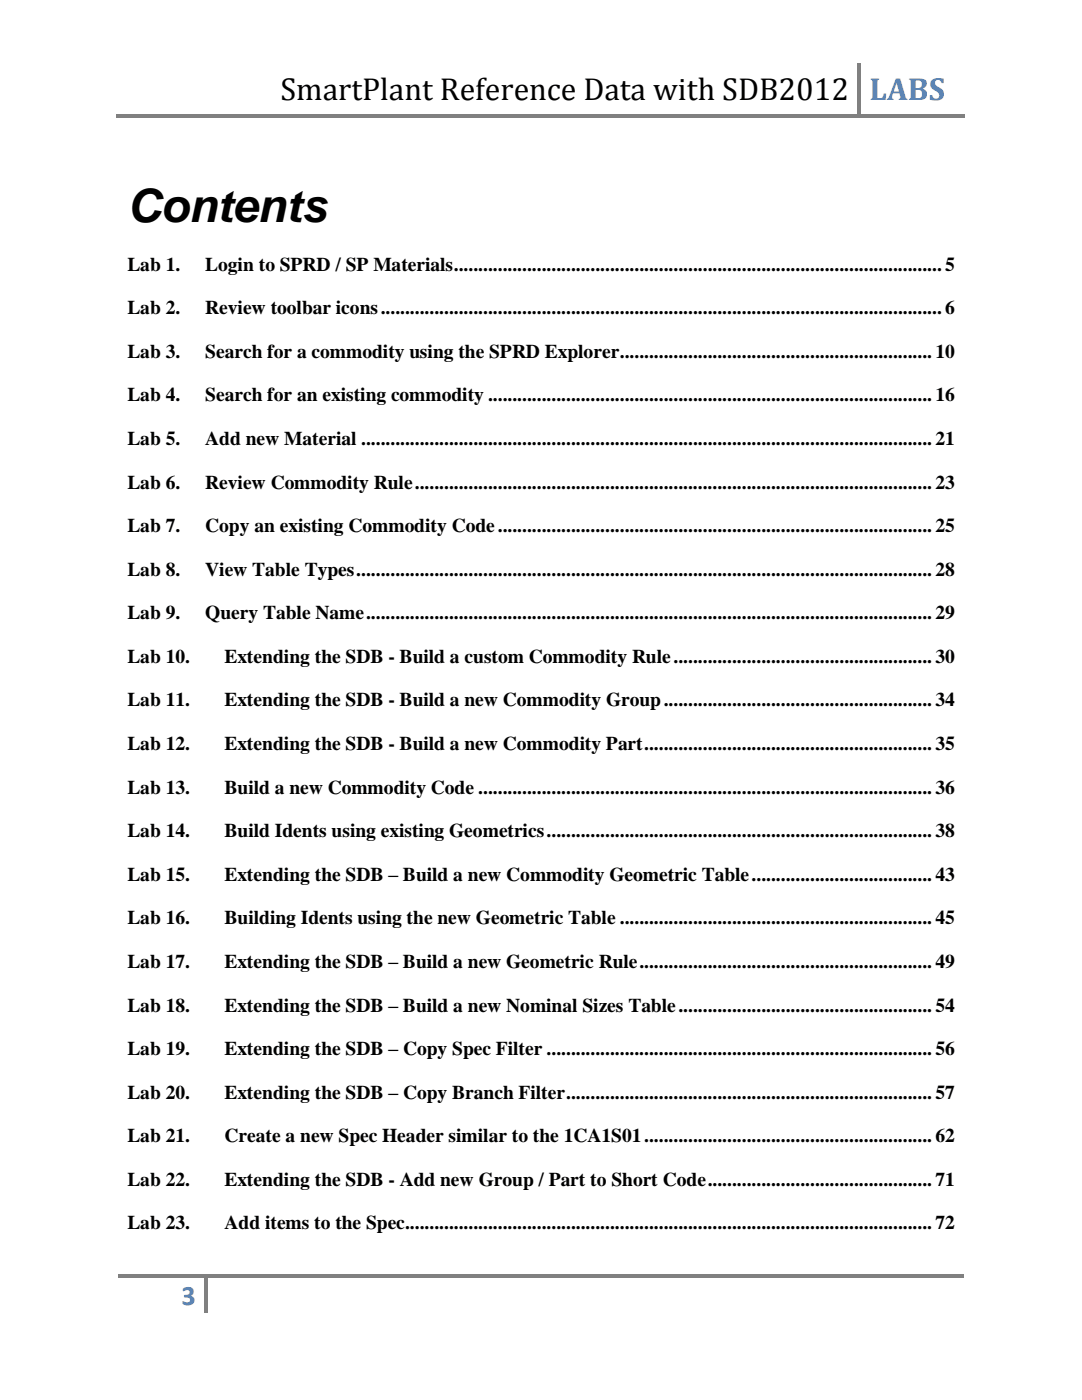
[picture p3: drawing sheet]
<svg xmlns="http://www.w3.org/2000/svg" width="216mm" height="279mm" viewBox="0 0 216 279" stroke-linecap="round" stroke-linejoin="round" font-family="sans-serif">
<defs><g id="words">
<text font-size="9.2" x="25.4" y="44.2">Contents</text>
<text font-size="6.3" x="56" y="20">SmartPlant Reference Data with SDB2012</text>
<text font-size="6.3" fill="#4f81bd" x="173.5" y="20">LABS</text>
<text font-size="5.6" fill="#4f81bd" x="36.2" y="260.4">3</text>
<g font-size="3.9">
<text x="25.4" y="54">Lab 1.</text>
<text x="40.9" y="54">Login to SPRD / SP Materials....................................................................................................5</text>
<text x="25.4" y="62.7">Lab 2.</text>
<text x="40.9" y="62.7">Review toolbar icons...................................................................................................................6</text>
<text x="25.4" y="71.4">Lab 3.</text>
<text x="40.9" y="71.4">Search for a commodity using the SPRD Explorer................................................................10</text>
<text x="25.4" y="80.1">Lab 4.</text>
<text x="40.9" y="80.1">Search for an existing commodity ...........................................................................................16</text>
<text x="25.4" y="88.8">Lab 5.</text>
<text x="40.9" y="88.8">Add new Material .....................................................................................................................21</text>
<text x="25.4" y="97.5">Lab 6.</text>
<text x="40.9" y="97.5">Review Commodity Rule..........................................................................................................23</text>
<text x="25.4" y="106.2">Lab 7.</text>
<text x="40.9" y="106.2">Copy an existing Commodity Code.........................................................................................25</text>
<text x="25.4" y="114.9">Lab 8.</text>
<text x="40.9" y="114.9">View Table Types......................................................................................................................28</text>
<text x="25.4" y="123.6">Lab 9.</text>
<text x="40.9" y="123.6">Query Table Name....................................................................................................................29</text>
<text x="25.4" y="132.3">Lab 10.</text>
<text x="44.8" y="132.3">Extending the SDB - Build a custom Commodity Rule.....................................................30</text>
<text x="25.4" y="141">Lab 11.</text>
<text x="44.8" y="141">Extending the SDB - Build a new Commodity Group.......................................................34</text>
<text x="25.4" y="149.7">Lab 12.</text>
<text x="44.8" y="149.7">Extending the SDB - Build a new Commodity Part...........................................................35</text>
<text x="25.4" y="158.4">Lab 13.</text>
<text x="44.8" y="158.4">Build a new Commodity Code .............................................................................................36</text>
<text x="25.4" y="167.1">Lab 14.</text>
<text x="44.8" y="167.1">Build Idents using existing Geometrics...............................................................................38</text>
<text x="25.4" y="175.8">Lab 15.</text>
<text x="44.8" y="175.8">Extending the SDB – Build a new Commodity Geometric Table.....................................43</text>
<text x="25.4" y="184.5">Lab 16.</text>
<text x="44.8" y="184.5">Building Idents using the new Geometric Table ................................................................45</text>
<text x="25.4" y="193.1">Lab 17.</text>
<text x="44.8" y="193.1">Extending the SDB – Build a new Geometric Rule............................................................49</text>
<text x="25.4" y="201.9">Lab 18.</text>
<text x="44.8" y="201.9">Extending the SDB – Build a new Nominal Sizes Table....................................................54</text>
<text x="25.4" y="210.5">Lab 19.</text>
<text x="44.8" y="210.5">Extending the SDB – Copy Spec Filter ...............................................................................56</text>
<text x="25.4" y="219.2">Lab 20.</text>
<text x="44.8" y="219.2">Extending the SDB – Copy Branch Filter...........................................................................57</text>
<text x="25.4" y="228">Lab 21.</text>
<text x="44.8" y="228">Create a new Spec Header similar to the 1CA1S01...........................................................62</text>
<text x="25.4" y="236.6">Lab 22.</text>
<text x="44.8" y="236.6">Extending the SDB - Add new Group / Part to Short Code..............................................71</text>
<text x="25.4" y="245.4">Lab 23.</text>
<text x="44.8" y="245.4">Add items to the Spec............................................................................................................72</text>
</g>
</g></defs>
<g fill="#808080">
<path d="M171.1 12.7h.8v1.3h-.8z" fill-rule="evenodd"/>
<path d="M23.1 22.7h148v.8h-148z" fill-rule="evenodd"/>
<path d="M171.1 14h.8v8.7h-.8z" fill-rule="evenodd"/>
<path d="M171.1 22.7h.8v.8h-.8z" fill-rule="evenodd"/>
<path d="M171.9 22.7h20.7v.8h-20.7z" fill-rule="evenodd"/>
<path d="M23.5 254.3h17.1v.8h-17.1z" fill-rule="evenodd"/>
<path d="M40.6 255.1h.8z" fill-rule="evenodd"/>
<path d="M40.6 254.3h.8v.8h-.8z" fill-rule="evenodd"/>
<path d="M41.4 254.3h151v.8h-151z" fill-rule="evenodd"/>
<path d="M40.6 255.1h.8v6.9h-.8z" fill-rule="evenodd"/>
</g>
<use href="#words"/>
</svg>
